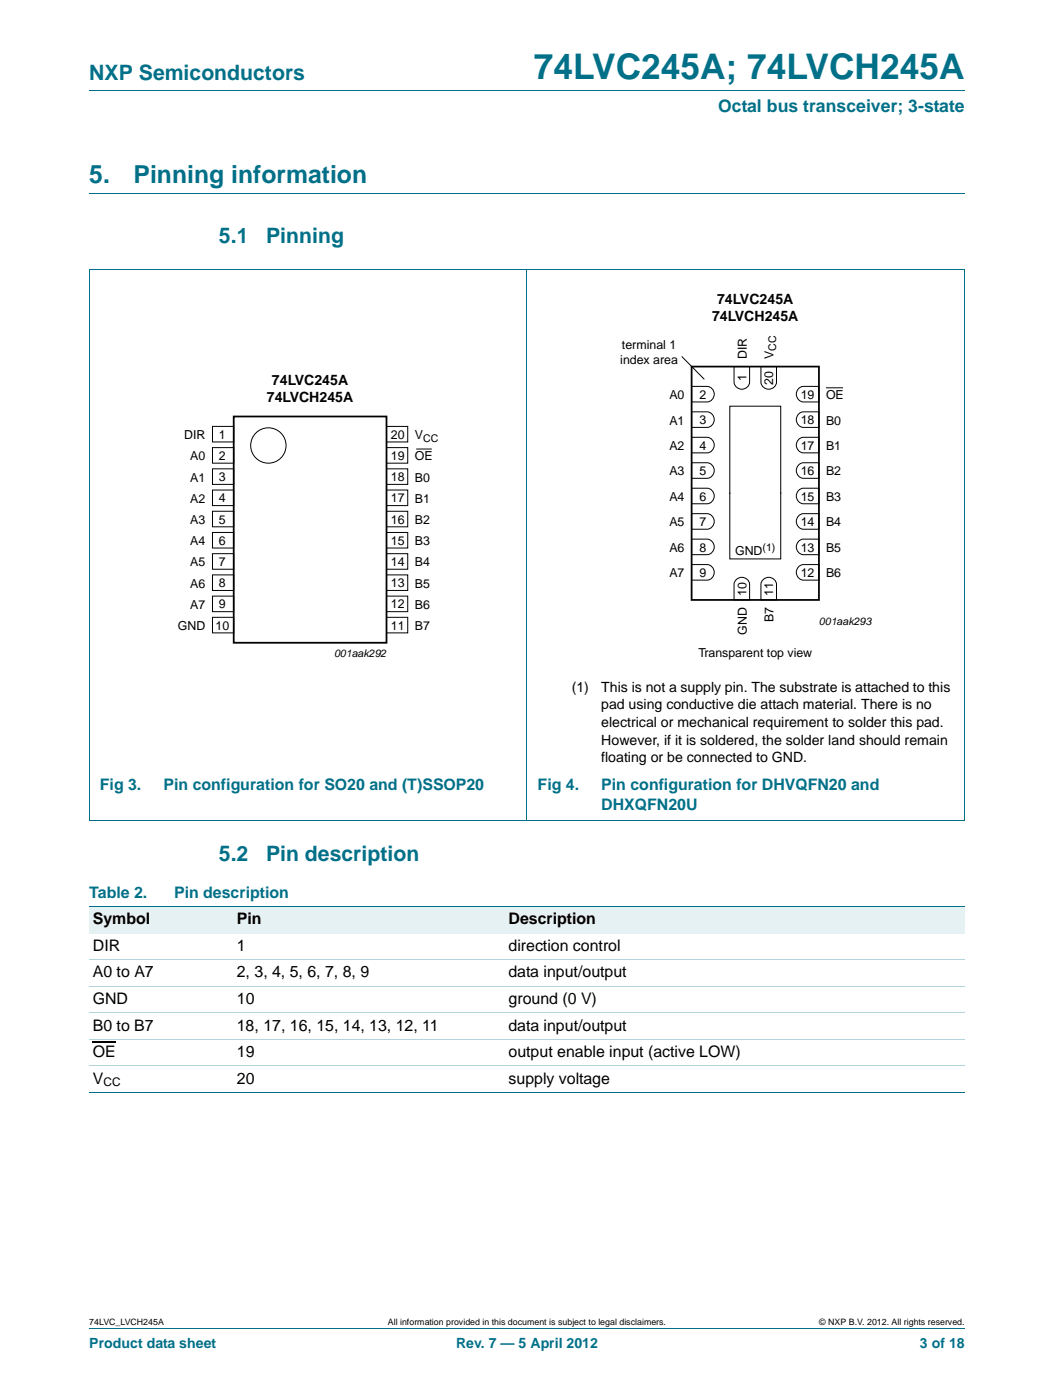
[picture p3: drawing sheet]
<svg xmlns="http://www.w3.org/2000/svg" width="210mm" height="279mm" viewBox="0 0 210 279" stroke-linecap="round" stroke-linejoin="round" font-family="sans-serif">
<defs><g id="words">
<text font-size="7" fill="#007088" x="106.5" y="15.8">74LVC245A; 74LVCH245A</text>
<g font-size="4.9" fill="#007088">
<text x="17.8" y="36.6">5.</text>
<text x="26.6" y="36.6">Pinning information</text>
</g>
<g font-size="4.2" fill="#007088">
<text x="17.8" y="16">NXP Semiconductors</text>
<text x="43.7" y="48.5">5.1</text>
<text x="53.1" y="48.5">Pinning</text>
<text x="43.7" y="171.8">5.2</text>
<text x="53.1" y="171.8">Pin description</text>
</g>
<text font-size="3.5" fill="#007088" x="143.3" y="22.3">Octal bus transceiver; 3-state</text>
<g font-size="3.2" fill="#007088">
<text x="19.9" y="157.7">Fig 3.</text>
<text x="32.6" y="157.7">Pin configuration for SO20 and (T)SSOP20</text>
<text x="107.2" y="157.7">Fig 4.</text>
<text x="119.9" y="161.6">DHXQFN20U</text>
<text x="120" y="157.7">Pin configuration for DHVQFN20 and</text>
<text x="17.8" y="179.2">Table 2.</text>
<text x="34.7" y="179.2">Pin description</text>
</g>
<g font-size="3.2">
<text x="18.5" y="184.5">Symbol</text>
<text x="47.3" y="184.5">Pin</text>
<text x="101.5" y="184.5">Description</text>
<text x="18.5" y="189.8">DIR</text>
<text x="47.3" y="189.8">1</text>
<text x="101.5" y="189.8">direction control</text>
<text x="18.5" y="195.1">A0 to A7</text>
<text x="47.2" y="195.1">2, 3, 4, 5, 6, 7, 8, 9</text>
<text x="101.4" y="195.1">data input/output</text>
<text x="18.5" y="200.4">GND</text>
<text x="47.3" y="200.4">10</text>
<text x="101.5" y="200.4">ground (0 V)</text>
<text x="18.5" y="205.7">B0 to B7</text>
<text x="47.2" y="205.7">18, 17, 16, 15, 14, 13, 12, 11</text>
<text x="101.4" y="205.7">data input/output</text>
<text x="18.5" y="211">OE</text>
<text x="47.3" y="210.9">19</text>
<text x="101.5" y="210.9">output enable input (active LOW)</text>
<text x="18.5" y="216.2">V</text>
<text x="47.3" y="216.2">20</text>
<text x="101.5" y="216.2">supply voltage</text>
</g>
<g font-size="2.8">
<text x="142" y="64.1">74LVCH245A</text>
<text x="143.1" y="60.7">74LVC245A</text>
<text x="54.3" y="76.9">74LVC245A</text>
<text x="53.2" y="80.3">74LVCH245A</text>
<text x="114" y="138">(1)</text>
<text x="119.9" y="141.6">pad using conductive die attach material. There is no</text>
<text x="119.9" y="138">This is not a supply pin. The substrate is attached to this</text>
<text x="119.9" y="145.1">electrical or mechanical requirement to solder this pad.</text>
<text x="119.9" y="148.6">However, if it is soldered, the solder land should remain</text>
<text x="119.9" y="152.1">floating or be connected to GND.</text>
</g>
<g font-size="2.8" fill="#007088">
<text x="17.8" y="269.1">Product data sheet</text>
<text x="91" y="269.1">Rev. 7 — 5 April 2012</text>
<text x="183.5" y="269.1">3 of 18</text>
</g>
<g font-size="2.5">
<text x="124.1" y="69.7">terminal 1</text>
<text x="149" y="71.7" transform="rotate(-90 149 71.7)">DIR</text>
<text x="154.3" y="71.7" transform="rotate(-90 154.3 71.7)">V</text>
<text x="123.7" y="72.7">index area</text>
<text x="148.9" y="76.1" transform="rotate(-90 148.9 76.1)">1</text>
<text x="154.3" y="76.8" transform="rotate(-90 154.3 76.8)">20</text>
<text x="133.5" y="79.7">A0</text>
<text x="139.5" y="79.6">2</text>
<text x="159.7" y="79.6">19</text>
<text x="164.8" y="79.7">OE</text>
<text x="36.7" y="87.6">DIR</text>
<text x="43.7" y="87.6">1</text>
<text x="78" y="87.6">20</text>
<text x="82.7" y="87.6">V</text>
<text x="133.5" y="89.8">A2</text>
<text x="133.5" y="84.7">A1</text>
<text x="139.5" y="89.7">4</text>
<text x="139.5" y="84.7">3</text>
<text x="159.7" y="89.7">17</text>
<text x="159.7" y="84.7">18</text>
<text x="164.8" y="89.8">B1</text>
<text x="164.8" y="84.7">B0</text>
<text x="38" y="91.9">A0</text>
<text x="43.7" y="91.8">2</text>
<text x="78" y="91.8">19</text>
<text x="82.7" y="91.9">OE</text>
<text x="133.5" y="94.9">A3</text>
<text x="139.5" y="94.8">5</text>
<text x="159.7" y="94.8">16</text>
<text x="164.8" y="94.9">B2</text>
<text x="38" y="96.1">A1</text>
<text x="38" y="100.3">A2</text>
<text x="43.7" y="96">3</text>
<text x="43.7" y="100.3">4</text>
<text x="78" y="96">18</text>
<text x="78" y="100.3">17</text>
<text x="82.7" y="96.1">B0</text>
<text x="82.7" y="100.3">B1</text>
<text x="133.5" y="100">A4</text>
<text x="139.5" y="99.9">6</text>
<text x="159.7" y="99.9">15</text>
<text x="164.8" y="100">B3</text>
<text x="38" y="104.6">A3</text>
<text x="43.7" y="104.5">5</text>
<text x="78" y="104.5">16</text>
<text x="82.7" y="104.6">B2</text>
<text x="133.5" y="105.1">A5</text>
<text x="139.5" y="105">7</text>
<text x="159.7" y="105">14</text>
<text x="164.8" y="105.1">B4</text>
<text x="38" y="108.8">A4</text>
<text x="38" y="113">A5</text>
<text x="43.7" y="108.7">6</text>
<text x="43.7" y="113">7</text>
<text x="78" y="113">14</text>
<text x="78" y="108.7">15</text>
<text x="82.7" y="108.8">B3</text>
<text x="82.7" y="113">B4</text>
<text x="133.5" y="110.1">A6</text>
<text x="139.5" y="110.1">8</text>
<text x="146.6" y="110.7">GND</text>
<text x="159.7" y="110.1">13</text>
<text x="164.8" y="110.1">B5</text>
<text x="38" y="117.3">A6</text>
<text x="43.7" y="117.2">8</text>
<text x="78" y="117.2">13</text>
<text x="82.7" y="117.3">B5</text>
<text x="133.5" y="115.2">A7</text>
<text x="139.5" y="115.1">9</text>
<text x="148.9" y="118.8" transform="rotate(-90 148.9 118.8)">10</text>
<text x="154.3" y="118.8" transform="rotate(-90 154.3 118.8)">11</text>
<text x="159.7" y="115.1">12</text>
<text x="164.8" y="115.2">B6</text>
<text x="35.5" y="125.7">GND</text>
<text x="38" y="121.5">A7</text>
<text x="43" y="125.7">10</text>
<text x="43.7" y="121.4">9</text>
<text x="78" y="121.4">12</text>
<text x="78" y="125.7">11</text>
<text x="82.7" y="121.5">B6</text>
<text x="82.7" y="125.7">B7</text>
<text x="154.3" y="124.2" transform="rotate(-90 154.3 124.2)">B7</text>
<text x="139.3" y="131">Transparent top view</text>
<text x="149" y="126.6" transform="rotate(-90 149 126.6)">GND</text>
</g>
<text font-size="2.4" x="20.6" y="216.8">CC</text>
<g font-size="2.1">
<text x="154.8" y="70" transform="rotate(-90 154.8 70)">CC</text>
<text x="84.4" y="88.1">CC</text>
<text x="152.1" y="110">(1)</text>
<text x="163.4" y="124.8">001aak293</text>
<text x="66.6" y="131.1">001aak292</text>
</g>
<g font-size="1.8">
<text x="17.8" y="264.5">74LVC_LVCH245A</text>
<text x="77.4" y="264.5">All information provided in this document is subject to legal disclaimers.</text>
<text x="163.4" y="264.5">© NXP B.V. 2012. All rights reserved.</text>
</g>
</g></defs>
<path d="M17.8 18.2h174.6M17.8 38.6h174.6M17.8 53.8h174.7M17.8 53.8v109.8M105.1 53.7v110M192.4 53.8v109.8M17.8 163.7h174.7M17.8 265.1h174.6" fill="none" stroke="#007088" stroke-width=".2"/>
<g fill="none" stroke="#000" stroke-width=".2">
<path d="M136 71.1l4.5 4.6M138 77.1h3.1a1.56 1.56 0 0 1 1.4 1.6 1.56 1.56 0 0 1-1.4 1.5h-3.1zM146.4 73.2h3.1v3.1a1.56 1.56 0 0 1-1.5 1.4 1.56 1.56 0 0 1-1.6-1.4zM151.8 73.2h3.1v3.1a1.56 1.56 0 0 1-1.6 1.4 1.56 1.56 0 0 1-1.5-1.4zM159.4 77.4l.9-.3h3.1v3.1h-3.1a1.57 1.57 0 0 1-1.4-1.1 1.57 1.57 0 0 1 .5-1.7zM164.8 77.4h3.4M42.4 85.1h4.2v3.1h-4.2zM42.4 89.3h4.2v3.1h-4.2zM42.4 93.6h4.2v3.1h-4.2zM42.4 97.8h4.2v3.1h-4.2zM77.1 93.6h4.2v3.1h-4.2zM77.1 97.8h4.2v3.1h-4.2z"/>
<path d="M77.1 85.1h4.2v3.1h-4.2zM77.1 89.3h4.2v3.1h-4.2zM83 89.6h3.1M138 97.4h3.1a1.56 1.56 0 0 1 1.4 1.6 1.56 1.56 0 0 1-1.4 1.5h-3.1zM138 92.4h3.1a1.56 1.56 0 0 1 1.4 1.5 1.56 1.56 0 0 1-1.4 1.6h-3.1zM138 87.3h3.1a1.56 1.56 0 0 1 1.4 1.5 1.56 1.56 0 0 1-1.4 1.6h-3.1zM138 82.2h3.1a1.56 1.56 0 0 1 1.4 1.5 1.56 1.56 0 0 1-1.4 1.6h-3.1zM145.6 98.3v13.2h10.1v-13.2M145.6 98.6v-17.5h10.1v17.5M159.4 97.8l.9-.4h3.1v3.1h-3.1a1.57 1.57 0 0 1-1.4-1.1 1.57 1.57 0 0 1 .5-1.6zM159.4 92.7l.9-.3h3.1v3.1h-3.1a1.57 1.57 0 0 1-1.4-1.2 1.57 1.57 0 0 1 .5-1.6zM159.4 87.6l.9-.3h3.1v3.1h-3.1a1.57 1.57 0 0 1-1.4-1.1 1.57 1.57 0 0 1 .5-1.7z"/>
<path d="M159.4 82.5l.9-.3h3.1v3.1h-3.1a1.57 1.57 0 0 1-1.4-1.1 1.57 1.57 0 0 1 .5-1.7zM42.4 102h4.2v3.1h-4.2zM42.4 106.3h4.2v3.1h-4.2zM42.4 110.5h4.2v3.1h-4.2zM42.4 114.7h4.2v3.1h-4.2zM42.4 119h4.2v3.1h-4.2zM77.1 119h4.2v3.1h-4.2zM77.1 110.5h4.2v3.1h-4.2zM77.1 114.7h4.2v3.1h-4.2zM77.1 102h4.2v3.1h-4.2zM77.1 106.3h4.2v3.1h-4.2zM138 112.7h3.1a1.56 1.56 0 0 1 1.4 1.5 1.56 1.56 0 0 1-1.4 1.6h-3.1z"/>
<path d="M138 107.6h3.1a1.56 1.56 0 0 1 1.4 1.5 1.56 1.56 0 0 1-1.4 1.6h-3.1zM138 102.5h3.1a1.56 1.56 0 0 1 1.4 1.6 1.56 1.56 0 0 1-1.4 1.5h-3.1zM146.8 115.8a1.57 1.57 0 0 1 1.6-.5 1.57 1.57 0 0 1 1.1 1.3v3.1h-3.1v-3.1zM152.1 115.8a1.57 1.57 0 0 1 1.7-.5 1.57 1.57 0 0 1 1.1 1.3v3.1h-3.1v-3.1zM159.4 113l.9-.3h3.1v3.1h-3.1a1.57 1.57 0 0 1-1.4-1.1 1.57 1.57 0 0 1 .5-1.7zM159.4 107.9l.9-.3h3.1v3.1h-3.1a1.57 1.57 0 0 1-1.4-1.1 1.57 1.57 0 0 1 .5-1.7zM159.4 102.8l.9-.3h3.1v3.1h-3.1a1.57 1.57 0 0 1-1.4-1.1 1.57 1.57 0 0 1 .5-1.7zM42.4 123.2h4.2v3.1h-4.2zM77.1 123.2h4.2v3.1h-4.2z"/>
<circle cx="53.5" cy="88.9" r="3.5"/>
</g>
<path d="M138 73.2h25.4v46.5h-25.4zM46.6 83.1h30.5v45.2h-30.5z" fill="none" stroke="#000" stroke-width=".35"/>
<g fill="#e6f1f4">
<path d="M17.8 181h28.7v5.3h-28.7z"/>
<path d="M46.5 181h54.3v5.3h-54.3z"/>
<path d="M100.8 181h91.6v5.3h-91.6z"/>
</g>
<path d="M18.5 208h4.6" fill="none" stroke="#000" stroke-width=".23"/>
<path d="M17.8 181h174.6M17.8 218h174.6" fill="none" stroke="#007088" stroke-width=".2"/>
<path d="M17.8 191.6h174.6M17.8 196.8h174.6M17.8 202.1h174.6M17.8 207.4h174.6M17.8 212.7h174.6" fill="none" stroke="#b3d4db" stroke-width=".2"/>
<use href="#words"/>
</svg>
